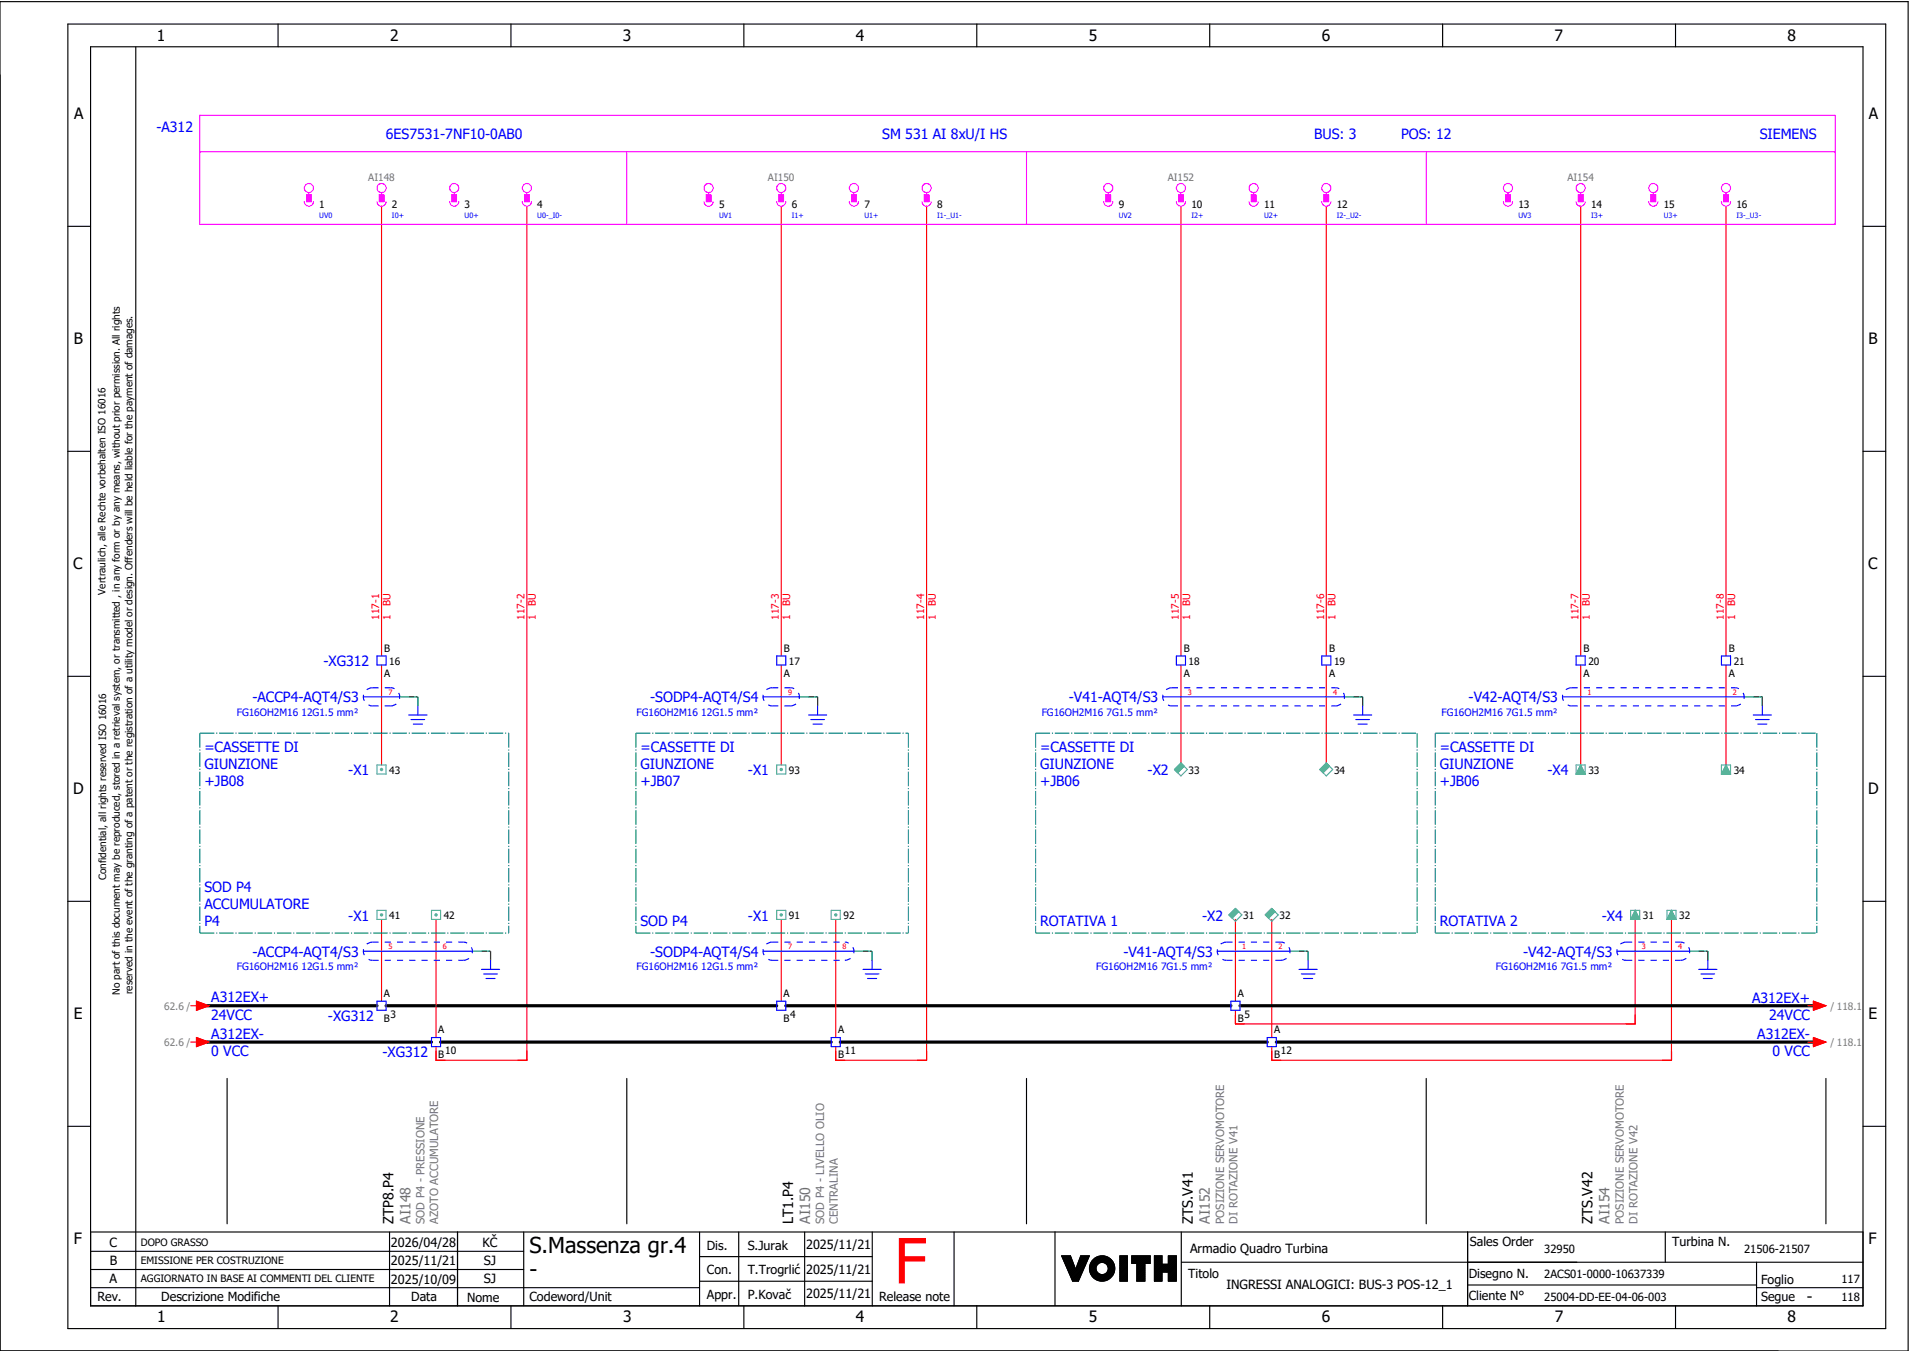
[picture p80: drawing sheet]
<svg xmlns="http://www.w3.org/2000/svg" width="421mm" height="297mm" viewBox="0 0 421 297" stroke-linecap="round" stroke-linejoin="round" font-family="sans-serif">
<defs><g id="words">
<text font-size="13.8" fill="#f00" x="196.9" y="282.5">F</text>
<g font-size="4.8">
<text x="116.6" y="275.8">S.Massenza gr.4</text>
<text x="116.6" y="281.1">-</text>
</g>
<g font-size="3.4">
<text x="34.5" y="9">1</text>
<text x="85.9" y="9">2</text>
<text x="137.1" y="9">3</text>
<text x="188.4" y="9">4</text>
<text x="239.7" y="9">5</text>
<text x="291" y="9">6</text>
<text x="342.3" y="9">7</text>
<text x="393.5" y="9">8</text>
<text x="16.3" y="26.2">A</text>
<text x="411.5" y="26.2">A</text>
<text x="16.2" y="75.8">B</text>
<text x="411.4" y="75.8">B</text>
<text x="16.1" y="125.3">C</text>
<text x="411.3" y="125.3">C</text>
<text x="16.1" y="174.8">D</text>
<text x="411.3" y="174.8">D</text>
<text x="16.2" y="224.4">E</text>
<text x="411.4" y="224.4">E</text>
<text x="16.2" y="273.9">F</text>
<text x="411.4" y="273.9">F</text>
<text x="397.8" y="286.6">-</text>
<text x="34.6" y="291">1</text>
<text x="85.9" y="291">2</text>
<text x="137.2" y="291">3</text>
<text x="188.4" y="291">4</text>
<text x="239.7" y="291">5</text>
<text x="291" y="291">6</text>
<text x="342.3" y="291">7</text>
<text x="393.6" y="291">8</text>
</g>
<g font-size="3.1" fill="#00f">
<text x="34.4" y="29">-A312</text>
<text x="85" y="30.6">6ES7531-7NF10-0AB0</text>
<text x="194.2" y="30.6">SM 531 AI 8xU/I HS</text>
<text x="289.3" y="30.6">BUS: 3</text>
<text x="308.4" y="30.6">POS: 12</text>
<text x="387.4" y="30.6">SIEMENS</text>
<text x="71.2" y="146.7">-XG312</text>
<text x="55.6" y="154.6">-ACCP4-AQT4/S3</text>
<text x="143.1" y="154.6">-SODP4-AQT4/S4</text>
<text x="235.3" y="154.6">-V41-AQT4/S3</text>
<text x="323.3" y="154.6">-V42-AQT4/S3</text>
<text x="45" y="165.5">=CASSETTE DI</text>
<text x="141" y="165.5">=CASSETTE DI</text>
<text x="229" y="165.5">=CASSETTE DI</text>
<text x="317" y="165.5">=CASSETTE DI</text>
<text x="45" y="169.3">GIUNZIONE</text>
<text x="45" y="173">+JB08</text>
<text x="76.7" y="170.7">-X1</text>
<text x="141" y="169.3">GIUNZIONE</text>
<text x="141" y="173">+JB07</text>
<text x="164.7" y="170.7">-X1</text>
<text x="229" y="169.3">GIUNZIONE</text>
<text x="229" y="173">+JB06</text>
<text x="252.7" y="170.7">-X2</text>
<text x="317" y="169.3">GIUNZIONE</text>
<text x="317" y="173">+JB06</text>
<text x="340.7" y="170.7">-X4</text>
<text x="45" y="196.3">SOD P4</text>
<text x="45" y="200">ACCUMULATORE</text>
<text x="45" y="203.8">P4</text>
<text x="76.7" y="202.7">-X1</text>
<text x="141" y="203.8">SOD P4</text>
<text x="164.7" y="202.7">-X1</text>
<text x="229" y="203.8">ROTATIVA 1</text>
<text x="264.7" y="202.7">-X2</text>
<text x="317" y="203.8">ROTATIVA 2</text>
<text x="352.7" y="202.7">-X4</text>
<text x="55.6" y="210.6">-ACCP4-AQT4/S3</text>
<text x="143.1" y="210.6">-SODP4-AQT4/S4</text>
<text x="247.3" y="210.6">-V41-AQT4/S3</text>
<text x="335.3" y="210.6">-V42-AQT4/S3</text>
<text x="46.5" y="220.6">A312EX+</text>
<text x="385.7" y="220.8">A312EX+</text>
<text x="46.5" y="224.5">24VCC</text>
<text x="72.2" y="224.7">-XG312</text>
<text x="389.5" y="224.5">24VCC</text>
<text x="46.5" y="228.6">A312EX-</text>
<text x="46.5" y="232.5">0 VCC</text>
<text x="84.2" y="232.7">-XG312</text>
<text x="386.9" y="228.8">A312EX-</text>
<text x="390.2" y="232.5">0 VCC</text>
</g>
<g font-size="3.1">
<text x="86.6" y="269.4" transform="rotate(-90 86.6 269.4)">ZTP8.P4</text>
<text x="174.6" y="269.4" transform="rotate(-90 174.6 269.4)">LT1.P4</text>
<text x="262.6" y="269.4" transform="rotate(-90 262.6 269.4)">ZTS.V41</text>
<text x="350.6" y="269.4" transform="rotate(-90 350.6 269.4)">ZTS.V42</text>
</g>
<g font-size="3.1" fill="#767676">
<text x="90.4" y="269.4" transform="rotate(-90 90.4 269.4)">AI148</text>
<text x="178.4" y="269.4" transform="rotate(-90 178.4 269.4)">AI150</text>
<text x="266.4" y="269.4" transform="rotate(-90 266.4 269.4)">AI152</text>
<text x="354.4" y="269.4" transform="rotate(-90 354.4 269.4)">AI154</text>
</g>
<g font-size="2.8">
<text x="24.1" y="274.4">C</text>
<text x="86.1" y="274.4">2026/04/28</text>
<text x="106.2" y="274.4">KČ</text>
<text x="155.6" y="275.1">Dis.</text>
<text x="164.6" y="275.1">S.Jurak</text>
<text x="177.5" y="275">2025/11/21</text>
<text x="262" y="275.8">Armadio Quadro Turbina</text>
<text x="323.6" y="274.3">Sales Order</text>
<text x="368.1" y="274.2">Turbina N.</text>
<text x="24.2" y="278.6">B</text>
<text x="86.1" y="278.6">2025/11/21</text>
<text x="106.5" y="278.6">SJ</text>
<text x="155.6" y="280.5">Con.</text>
<text x="164.6" y="280.5">T.Trogrlić</text>
<text x="177.5" y="280.4">2025/11/21</text>
<text x="261.6" y="281.3">Titolo</text>
<text x="323.4" y="281.2">Disegno N.</text>
<text x="21.4" y="286.5">Rev.</text>
<text x="24.1" y="282.5">A</text>
<text x="35.5" y="286.4">Descrizione Modifiche</text>
<text x="86.1" y="282.6">2025/10/09</text>
<text x="90.5" y="286.5">Data</text>
<text x="102.8" y="286.5">Nome</text>
<text x="106.5" y="282.5">SJ</text>
<text x="116.6" y="286.3">Codeword/Unit</text>
<text x="155.6" y="286">Appr.</text>
<text x="164.6" y="285.9">P.Kovač</text>
<text x="177.5" y="285.8">2025/11/21</text>
<text x="193.5" y="286.5">Release note</text>
<text x="270" y="283.8">INGRESSI ANALOGICI: BUS-3 POS-12_1</text>
<text x="323.4" y="286.2">Cliente N°</text>
<text x="387.7" y="286.5">Segue</text>
<text x="387.7" y="282.6">Foglio</text>
</g>
<g font-size="2.5" fill="#767676">
<text x="93.5" y="269.4" transform="rotate(-90 93.5 269.4)">SOD P4 - PRESSIONE</text>
<text x="96.5" y="269.4" transform="rotate(-90 96.5 269.4)">AZOTO ACCUMULATORE</text>
<text x="181.5" y="269.4" transform="rotate(-90 181.5 269.4)">SOD P4 - LIVELLO OLIO</text>
<text x="184.5" y="269.4" transform="rotate(-90 184.5 269.4)">CENTRALINA</text>
<text x="269.5" y="269.4" transform="rotate(-90 269.5 269.4)">POSIZIONE SERVOMOTORE</text>
<text x="272.5" y="269.4" transform="rotate(-90 272.5 269.4)">DI ROTAZIONE V41</text>
<text x="357.5" y="269.4" transform="rotate(-90 357.5 269.4)">POSIZIONE SERVOMOTORE</text>
<text x="360.5" y="269.4" transform="rotate(-90 360.5 269.4)">DI ROTAZIONE V42</text>
</g>
<g font-size="2.5">
<text x="340" y="275.9">32950</text>
<text x="384" y="275.9">21506-21507</text>
<text x="340" y="281.4">2ACS01-0000-10637339</text>
<text x="340" y="286.4">25004-DD-EE-04-06-003</text>
<text x="405.4" y="282.4">117</text>
<text x="405.4" y="286.4">118</text>
</g>
<g font-size="2.2" fill="#767676">
<text x="81.1" y="39.9">AI148</text>
<text x="169.1" y="39.9">AI150</text>
<text x="257.1" y="39.9">AI152</text>
<text x="345.1" y="39.9">AI154</text>
</g>
<g font-size="2.2">
<text x="70.3" y="45.8">1</text>
<text x="86.3" y="45.8">2</text>
<text x="102.3" y="45.8">3</text>
<text x="118.3" y="45.8">4</text>
<text x="158.3" y="45.8">5</text>
<text x="174.3" y="45.8">6</text>
<text x="190.3" y="45.8">7</text>
<text x="206.3" y="45.8">8</text>
<text x="246.3" y="45.8">9</text>
<text x="262.3" y="45.8">10</text>
<text x="278.3" y="45.8">11</text>
<text x="294.3" y="45.8">12</text>
<text x="334.3" y="45.8">13</text>
<text x="350.3" y="45.8">14</text>
<text x="366.3" y="45.8">15</text>
<text x="382.3" y="45.8">16</text>
<text x="23.2" y="130.9" transform="rotate(-90 23.2 130.9)">Vertraulich, alle Rechte vorbehalten ISO 16016</text>
<text x="84.6" y="143.4">B</text>
<text x="172.6" y="143.4">B</text>
<text x="260.6" y="143.4">B</text>
<text x="292.6" y="143.4">B</text>
<text x="348.6" y="143.4">B</text>
<text x="380.6" y="143.4">B</text>
<text x="84.6" y="149.1">A</text>
<text x="85.7" y="146.3">16</text>
<text x="172.6" y="149.1">A</text>
<text x="173.7" y="146.3">17</text>
<text x="260.6" y="149.1">A</text>
<text x="261.7" y="146.3">18</text>
<text x="292.6" y="149.1">A</text>
<text x="293.7" y="146.3">19</text>
<text x="348.6" y="149.1">A</text>
<text x="349.7" y="146.3">20</text>
<text x="380.6" y="149.1">A</text>
<text x="381.7" y="146.3">21</text>
<text x="85.7" y="170.3">43</text>
<text x="173.7" y="170.3">93</text>
<text x="261.7" y="170.3">33</text>
<text x="293.7" y="170.3">34</text>
<text x="349.7" y="170.3">33</text>
<text x="381.7" y="170.3">34</text>
<text x="23.4" y="193.7" transform="rotate(-90 23.4 193.7)">Confidential, all rights reserved ISO 16016</text>
<text x="85.7" y="202.3">41</text>
<text x="97.7" y="202.3">42</text>
<text x="173.7" y="202.3">91</text>
<text x="185.7" y="202.3">92</text>
<text x="273.7" y="202.3">31</text>
<text x="281.7" y="202.3">32</text>
<text x="361.7" y="202.3">31</text>
<text x="369.7" y="202.3">32</text>
<text x="26.4" y="219" transform="rotate(-90 26.4 219)">No part of this document may be reproduced, stored in a retrieval system, or transmitted , in any form or by any means, without prior permission. All rights</text>
<text x="29.2" y="218.9" transform="rotate(-90 29.2 218.9)">reserved in the event of the granting of a patent or the registration of a utility model or design. Offenders will be held liable for the payment of damages.</text>
<text x="84.5" y="219.4">A</text>
<text x="172.5" y="219.4">A</text>
<text x="272.5" y="219.4">A</text>
<text x="84.5" y="224.9">B</text>
<text x="86" y="224">3</text>
<text x="96.5" y="227.4">A</text>
<text x="172.5" y="224.9">B</text>
<text x="174" y="224">4</text>
<text x="184.5" y="227.4">A</text>
<text x="272.5" y="224.9">B</text>
<text x="274" y="224">5</text>
<text x="280.5" y="227.4">A</text>
<text x="96.5" y="232.9">B</text>
<text x="98" y="232">10</text>
<text x="184.5" y="232.9">B</text>
<text x="186" y="232">11</text>
<text x="280.5" y="232.9">B</text>
<text x="282" y="232">12</text>
<text x="31" y="274.2">DOPO GRASSO</text>
<text x="31" y="278.3">EMISSIONE PER COSTRUZIONE</text>
<text x="31" y="282.3">AGGIORNATO IN BASE AI COMMENTI DEL CLIENTE</text>
</g>
<g font-size="2.2" fill="#f00">
<text x="83.5" y="136.4" transform="rotate(-90 83.5 136.4)">117-1</text>
<text x="86" y="136.4" transform="rotate(-90 86 136.4)">1</text>
<text x="86" y="133.4" transform="rotate(-90 86 133.4)">BU</text>
<text x="115.5" y="136.4" transform="rotate(-90 115.5 136.4)">117-2</text>
<text x="118" y="136.4" transform="rotate(-90 118 136.4)">1</text>
<text x="118" y="133.4" transform="rotate(-90 118 133.4)">BU</text>
<text x="171.5" y="136.4" transform="rotate(-90 171.5 136.4)">117-3</text>
<text x="174" y="136.4" transform="rotate(-90 174 136.4)">1</text>
<text x="174" y="133.4" transform="rotate(-90 174 133.4)">BU</text>
<text x="203.5" y="136.4" transform="rotate(-90 203.5 136.4)">117-4</text>
<text x="206" y="136.4" transform="rotate(-90 206 136.4)">1</text>
<text x="206" y="133.4" transform="rotate(-90 206 133.4)">BU</text>
<text x="259.5" y="136.4" transform="rotate(-90 259.5 136.4)">117-5</text>
<text x="262" y="136.4" transform="rotate(-90 262 136.4)">1</text>
<text x="262" y="133.4" transform="rotate(-90 262 133.4)">BU</text>
<text x="291.5" y="136.4" transform="rotate(-90 291.5 136.4)">117-6</text>
<text x="294" y="136.4" transform="rotate(-90 294 136.4)">1</text>
<text x="294" y="133.4" transform="rotate(-90 294 133.4)">BU</text>
<text x="347.5" y="136.4" transform="rotate(-90 347.5 136.4)">117-7</text>
<text x="350" y="136.4" transform="rotate(-90 350 136.4)">1</text>
<text x="350" y="133.4" transform="rotate(-90 350 133.4)">BU</text>
<text x="379.5" y="136.4" transform="rotate(-90 379.5 136.4)">117-8</text>
<text x="382" y="136.4" transform="rotate(-90 382 136.4)">1</text>
<text x="382" y="133.4" transform="rotate(-90 382 133.4)">BU</text>
</g>
<g font-size="2.2" fill="#00f">
<text x="52.1" y="157.5">FG16OH2M16 12G1.5 mm²</text>
<text x="140.1" y="157.5">FG16OH2M16 12G1.5 mm²</text>
<text x="229.3" y="157.5">FG16OH2M16 7G1.5 mm²</text>
<text x="317.3" y="157.5">FG16OH2M16 7G1.5 mm²</text>
<text x="52.1" y="213.5">FG16OH2M16 12G1.5 mm²</text>
<text x="140.1" y="213.5">FG16OH2M16 12G1.5 mm²</text>
<text x="241.3" y="213.5">FG16OH2M16 7G1.5 mm²</text>
<text x="329.3" y="213.5">FG16OH2M16 7G1.5 mm²</text>
</g>
<g font-size="2.2" fill="#7ca552">
<text x="36.2" y="222.3">62.6 /</text>
<text x="403" y="222.3">/ 118.1</text>
<text x="36.2" y="230.3">62.6 /</text>
<text x="403" y="230.3">/ 118.1</text>
</g>
<g font-size="1.6" fill="#00f">
<text x="70.3" y="47.9">UV0</text>
<text x="86.3" y="47.9">I0+</text>
<text x="102.3" y="47.9">U0+</text>
<text x="118.3" y="47.9">U0-_I0-</text>
<text x="158.3" y="47.9">UV1</text>
<text x="174.3" y="47.9">I1+</text>
<text x="190.3" y="47.9">U1+</text>
<text x="206.3" y="47.9">I1-_U1-</text>
<text x="246.3" y="47.9">UV2</text>
<text x="262.3" y="47.9">I2+</text>
<text x="278.3" y="47.9">U2+</text>
<text x="294.3" y="47.9">I2-_U2-</text>
<text x="334.3" y="47.9">UV3</text>
<text x="350.3" y="47.9">I3+</text>
<text x="366.3" y="47.9">U3+</text>
<text x="382.3" y="47.9">I3-_U3-</text>
</g>
<g font-size="1.6" fill="#f00">
<text x="85.5" y="152.9">7</text>
<text x="173.5" y="152.9">9</text>
<text x="261.5" y="152.9">3</text>
<text x="293.5" y="152.9">4</text>
<text x="349.5" y="152.9">1</text>
<text x="381.5" y="152.9">2</text>
<text x="85.5" y="208.9">5</text>
<text x="97.5" y="208.9">6</text>
<text x="173.5" y="208.9">7</text>
<text x="185.5" y="208.9">8</text>
<text x="273.5" y="208.9">1</text>
<text x="281.5" y="208.9">2</text>
<text x="361.5" y="208.9">3</text>
<text x="369.5" y="208.9">4</text>
</g>
</g></defs>
<g fill="none" stroke="#000" stroke-width=".25">
<path d="M0 .4h420.1v297h-420.1zM14.9 5.3h400.3v287.2h-400.3zM19.9 10.3h390.3v277.2h-390.3zM29.9 10.4v277.1M61.2 5.3v5M112.5 5.3v5M163.8 5.3v5M215.1 5.3v5M266.3 5.3v5M317.6 5.3v5M368.9 5.3v5M14.9 49.8h5"/>
<path d="M410.2 49.8h5M14.9 99.3h5M410.2 99.3h5M14.9 148.9h5M410.2 148.9h5M14.9 198.4h5M410.2 198.4h5M50 237.4v32M138 237.4v32M226 237.4v32M314 237.4v32M402 237.4v32"/>
<path d="M14.9 247.9h5M410.2 247.9h5M19.9 271.2h390.3M19.9 279.5h95.4M19.9 275.4h95.4M85.8 271.2v16.3M100.7 271.2v16.3M115.3 271.2v16.3M154 271.2v16.3M154 276.6h38M162.6 271.2v16.3M177.2 271.2v16.3"/>
<path d="M192 271.2v16.3M210.1 271.2v16.3M232.3 271.1v16.3M233.7 276.4h2M233.7 276.4l2.5 5.6M233.8 276.4l-.1 .1M233.9 276.4l-.1 .2M234.1 276.4l-.3 .3M234.2 276.4l-.3 .4M234.4 276.4l-.5 .5M234.5 276.4l-.5 .6M234.7 276.4l-.7 .7"/>
<path d="M234.8 276.4l-.7 .8M235 276.4l-.9 .9M235.1 276.4l-.9 1M235.3 276.4l-1.1 1.1M235.4 276.4l-1.2 1.2M235.6 276.4l-1.3 1.3M235.7 276.4l1.1 3 1.1-3h1.9l-2.4 5.6h-1.2M235.7 276.5l-1.4 1.3M235.7 276.6l-1.3 1.3M235.8 276.7l-1.4 1.3M235.8 276.8l-1.3 1.3M235.9 276.9l-1.4 1.4"/>
<path d="M235.9 277l-1.3 1.4M235.9 277.1l-1.3 1.4M236 277.3l-1.3 1.3M236 277.4l-1.3 1.3M236.1 277.5l-1.3 1.3M236.1 277.6l-1.3 1.3M236.1 277.7l-1.3 1.3M236.2 277.8l-1.3 1.3M236.2 277.9l-1.3 1.3M236.3 278l-1.3 1.3M236.3 278.1l-1.3 1.3M236.3 278.2l-1.2 1.3"/>
<path d="M236.4 278.3l-1.3 1.3M236.4 278.4l-1.2 1.3M236.5 278.6l-1.3 1.2M236.5 278.7l-1.2 1.2M236.6 278.8l-1.3 1.2M236.6 278.9l-1.3 1.2M236.6 279l-1.2 1.2M236.7 279.1l-1.3 1.2M236.7 279.2l-1.2 1.3M236.8 279.3l-1.3 1.3M238 276.4l-.1 .1M238.1 276.4l-.3 .4"/>
<path d="M238.3 276.4l-.6 .6M238.4 279.8l-2.2 2.2M238.4 276.4l-.8 .8M238.5 279.5l-2.4 2.4M238.6 276.4l-1.1 1.1M238.6 279.3l-2.5 2.5M238.7 279l-2.7 2.7M238.7 276.4l-1.2 1.3M238.8 278.7l-2.8 2.9M238.9 276.4l-1.5 1.6M239 278.5l-3.1 3M239 276.4l-1.7 1.8"/>
<path d="M239.1 278.2l-3.2 3.2M239.2 276.4l-2 2.1M239.2 277.9l-3.4 3.4M239.3 277.7l-3.5 3.5M239.3 276.4l-2.2 2.3M239.4 277.4l-3.6 3.7M239.5 276.4l-2.5 2.5M239.5 277.1l-3.8 3.9M239.6 276.4l-2.7 2.8M239.7 276.9l-4 4M239.8 276.6l-4.2 4.2M239.8 276.4l-4.2 4.3"/>
<path d="M241.1 276.9l-.8 .8M241.3 279.3l-1.2 1.1M241.3 279.1l-1.2 1.2M241.3 279.4l-1.1 1.1M241.3 278.9l-1.3 1.3M241.3 279.5l-1.1 1.1M241.4 279.7l-1.1 1M241.4 278.7l-1.4 1.4M241.4 279.8l-1 1M241.4 276.7l-1.3 1.3M241.5 279.9l-1.1 1M241.5 280l-1 1"/>
<path d="M241.7 276.6l-1.7 1.7M241.9 276.5l-1.9 2M242.1 276.5l-2.2 2.2M242.3 276.5l-2.4 2.4M242.5 276.4l-2.6 2.6M242.6 276.4l-2.7 2.8M242.8 276.4l-2.9 3M242.9 276.5l-3 3M243 276.5l-3.1 3.1M243.2 276.5l-3.3 3.3M243.3 276.5l-3.4 3.4M243.4 276.6l-3.4 3.4"/>
<path d="M243.5 276.6l-1.4 1.4M243.6 276.6l-1.3 1.3M243.7 276.7l-1.2 1.2M243.9 276.7l-1.2 1.2M244 276.8l-1.2 1.1M244 276.8l-1.1 1.1M244.1 276.9l-1 1.1M244.2 276.9l-1 1.1M244.3 277l-1 1M244.4 277.1l-1 1M244.5 277.1l-1 1.1M244.6 277.2l-1.1 1"/>
<path d="M244.6 277.3l-1 1M244.7 277.4l-1 1M244.8 277.4l-1 1.1M244.8 277.5l-1 1.1M244.9 277.6l-1 1.1M245 277.7l-1.1 1.1M245 277.8l-1.1 1.1M245.1 277.9l-1.1 1.1M245.1 278l-1.1 1.1M245.2 278.1l-1.2 1.2M245.2 278.2l-1.2 1.3M245.3 278.3l-1.4 1.4"/>
<path d="M245.3 278.4l-1.5 1.5M245.3 278.5l-3.4 3.4M245.4 279.9l-2.1 2M245.4 278.7l-3.3 3.3M245.4 279.7l-2.3 2.3M245.4 278.8l-3.2 3.2M245.4 278.9l-3.1 3.1M245.4 279.5l-2.5 2.5M245.4 279.1l-2.9 2.9M245.4 279.4l-2.6 2.6M245.4 279.2l-2.8 2.8M246.6 276.4h1.6v5.6h-1.6z"/>
<path d="M246.6 276.4v.1M246.8 276.4l-.2 .3M246.9 276.4l-.3 .4M247.1 276.4l-.5 .6M247.2 276.4l-.6 .7M247.4 276.4l-.8 .9M247.5 276.4l-.9 1M247.7 276.4l-1.1 1.2M247.8 276.4l-1.2 1.3M248 276.4l-1.4 1.5M248.1 276.4l-1.5 1.6M248.2 280l-1.6 1.6"/>
<path d="M248.2 279.8l-1.6 1.7M248.2 279.7l-1.6 1.6M248.2 279.5l-1.6 1.7M248.2 279.4l-1.6 1.6M248.2 279.2l-1.6 1.7M248.2 277.4l-1.6 1.7M248.2 277.3l-1.6 1.6M248.2 277.1l-1.6 1.7M248.2 277l-1.6 1.6M248.2 276.8l-1.6 1.7M248.2 276.7l-1.6 1.6M248.2 276.5l-1.6 1.7"/>
<path d="M248.2 278l-1.6 1.7M248.2 277.9l-1.6 1.6M248.2 277.7l-1.6 1.7M248.2 277.6l-1.6 1.6M248.2 279.1l-1.6 1.6M248.2 278.9l-1.6 1.7M248.2 278.8l-1.6 1.6M248.2 278.6l-1.6 1.7M248.2 278.5l-1.6 1.6M248.2 278.3l-1.6 1.7M248.2 278.2l-1.6 1.6M249.2 276.4v.1"/>
<path d="M249.4 276.4l-.2 .2M249.5 276.4l-.3 .4M249.7 276.4l-.5 .5M249.8 276.4l-.6 .7M250 276.4l-.8 .8M250.1 276.4l-.9 1M250.3 278.1h-1.1v-1.7h4v1.7h-1.1v3.9h-1.8M250.3 278.1v3.9M250.3 276.4l-1.1 1.2M250.4 276.4l-1.2 1.3M250.6 276.4l-1.4 1.5M250.7 276.4l-1.5 1.6"/>
<path d="M250.9 276.4l-1.7 1.7M251 276.4l-1.6 1.7M251.2 276.4l-1.7 1.7M251.3 276.4l-1.6 1.7M251.5 276.4l-1.7 1.7M251.6 276.4l-1.6 1.7M251.8 276.4l-1.7 1.7M251.9 276.4l-1.6 1.7M252.1 279.9l-1.8 1.8M252.1 278.6l-1.8 1.8M252.1 278.4l-1.8 1.8M252.1 278.3l-1.8 1.8"/>
<path d="M252.1 279.2l-1.8 1.8M252.1 279l-1.8 1.8M252.1 278.9l-1.8 1.8M252.1 278.7l-1.8 1.8M252.1 279.3l-1.8 1.8M252.1 279.8l-1.8 1.8M252.1 279.6l-1.8 1.8M252.1 279.5l-1.8 1.8M252.1 276.4l-1.8 1.9M252.2 276.4l-1.9 2M252.4 276.4l-2.1 2.2M252.5 276.4l-2.2 2.3"/>
<path d="M252.7 276.4l-2.4 2.5M252.8 276.4l-2.5 2.6M253 276.4l-2.7 2.8M253.1 276.4l-2.8 2.9M253.2 277.4l-.7 .7M253.2 276.7l-2.9 2.9M253.2 276.5l-2.9 3M253.2 277.3l-.8 .8M253.2 277.1l-1 1M253.2 277l-2.9 2.9M253.2 276.8l-2.9 3M253.2 278l-.1 .1"/>
<path d="M253.2 277.9l-.2 .2M253.2 277.7l-.4 .4M253.2 277.6l-.5 .5M254.2 276.4v5.6M254.2 276.4h1.6M254.2 276.4v.1M254.3 276.4l-.1 .2M254.5 276.4l-.3 .4M254.6 276.4l-.4 .5M254.8 276.4l-.6 .7M254.9 276.4l-.7 .8M255.1 276.4l-.9 1"/>
<path d="M255.2 276.4l-1 1.1M255.4 276.4l-1.2 1.3M255.5 276.4l-1.3 1.4M255.7 276.4l-1.5 1.6M255.8 277.5l-1.6 1.7M255.8 277.4l-1.6 1.6M255.8 277.2l-1.6 1.7M255.8 277.1l-1.6 1.6M255.8 276.9l-1.6 1.7M255.8 276.8l-1.6 1.6M255.8 276.6l-1.6 1.7M255.8 276.5l-1.6 1.6"/>
<path d="M255.8 276.4v1.9M255.8 278l-1.6 1.6M255.8 277.8l-1.6 1.7M255.8 277.7l-1.6 1.6M255.8 278.3l-1.6 1.6M255.8 278.1l-1.6 1.7M255.9 278.3l-1.7 1.8M256.1 278.3l-1.9 1.9M256.2 278.3l-2 2.1M256.4 278.3l-2.2 2.2M256.5 278.3l-2.3 2.4M256.7 278.3l-2.5 2.5"/>
<path d="M256.8 278.3l-2.6 2.7M257 278.3l-2.8 2.8M257.1 278.3l-2.9 3M257.3 276.4l-.1 .2M257.5 276.4l-.3 .3M257.6 276.4l-.4 .5M257.8 276.4l-.6 .6M257.9 276.4l-.7 .8M258.1 276.4l-.9 .9M258.2 276.4l-1 1.1M258.4 276.4l-1.2 1.2M258.5 276.4l-1.3 1.4"/>
<path d="M258.7 276.4l-1.5 1.5M258.8 276.4l-1.6 1.7M259 276.4h-1.8v1.9h-1.4M259 276.4v5.6h-1.8v-2M259 276.5l-1.8 1.7M259 277.5l-2.5 2.5M259 277.4l-2.7 2.6M259 277.1l-3 2.9M259 276.9l-3.1 3.1M259 277.2l-2.8 2.8M259 276.8l-4.8 4.8M259 276.6l-4.8 4.8"/>
<path d="M259 279l-1.8 1.8M259 278.9l-1.8 1.7M259 278.7l-1.8 1.8M259 278.6l-1.8 1.7M259 278.4l-1.8 1.8M259 278.3l-1.8 1.7M259 278.1l-1.9 1.9M259 278l-2.1 2M259 277.8l-2.2 2.2M259 277.7l-2.4 2.3M259 279.3l-1.8 1.8M259 279.2l-1.8 1.7"/>
<path d="M259 279.9l-1.8 1.8M259 279.8l-1.8 1.7M259 279.6l-1.8 1.8M259 279.5l-1.8 1.7M260.1 271.2v16.3M260.1 277.9h150.1M323.1 271.2v16.3M366.6 271.2v6.7M386.7 277.9v9.6M19.9 283.5h134.1M61.2 287.5v5M112.5 287.5v5"/>
<path d="M154 282h38M163.8 287.5v5M215.1 287.5v5M237.5 281.9l-.1 .1M237.6 281.7l-.4 .3M237.7 281.4l-.6 .6M237.8 281.1l-.9 .9M237.9 280.9l-1.1 1.1M238 280.6l-1.4 1.4M238.2 280.3l-1.7 1.7M238.3 280.1l-2 1.9M241.6 280l-1 1.1"/>
<path d="M241.6 280.1l-1 1M241.7 280.2l-1 1M241.8 280.3l-1 1M241.9 280.3l-1 1.1M242 280.4l-1.1 1M242.1 280.4l-1.1 1.1M242.2 280.5l-1.1 1.1M242.3 280.5l-1.1 1.1M242.4 280.6l-1.1 1.1M242.6 280.6l-1.2 1.1M242.7 280.6l-1.2 1.2M242.9 280.6l-1.3 1.2"/>
<path d="M243.1 280.5l-1.4 1.4M243.3 280.4l-1.5 1.5M245.1 280.6l-1.1 1M245.2 280.3l-1.5 1.5M245.3 280.1l-1.8 1.8M248.2 281.6l-.4 .4M248.2 281.5l-.5 .5M248.2 281.9l-.1 .1M248.2 281.8l-.2 .2M248.2 281.3l-.7 .7M248.2 281.2l-.8 .8M248.2 281l-1 1"/>
<path d="M248.2 280.9l-1.1 1.1M248.2 280.7l-1.3 1.3M248.2 280.6l-1.4 1.4M248.2 280.4l-1.6 1.6M248.2 280.3l-1.6 1.6M248.2 280.1l-1.6 1.7M252.1 281.3l-.8 .7M252.1 281.1l-.9 .9M252.1 281l-1.1 1M252.1 280.8l-1.2 1.2M252.1 280.7l-1.4 1.3M252.1 280.5l-1.5 1.5"/>
<path d="M252.1 280.4l-1.7 1.6M252.1 280.2l-1.8 1.8M252.1 280.1l-1.8 1.8M252.1 281.7l-.3 .3M252.1 281.6l-.5 .4M252.1 281.4l-.6 .6M252.1 281.9l-.2 .1M255.8 280v2h-1.6M255.8 280.7l-1.3 1.3M255.8 280.5l-1.5 1.5M255.8 280.1l-1.6 1.6M255.8 280.4l-1.6 1.6"/>
<path d="M255.8 280h1.4M255.8 281.9l-.1 .1M255.8 281.7l-.3 .3M255.8 281.6l-.4 .4M255.8 281.4l-.6 .6M255.8 281.3l-.7 .7M255.8 281.1l-.9 .9M255.8 281l-1 1M255.8 280.8l-1.2 1.2M255.8 280.2l-1.6 1.7M259 281.9l-.2 .1M259 281.7l-.3 .3"/>
<path d="M259 281.6l-.5 .4M259 281.4l-.6 .6M259 281.3l-.8 .7M259 281.1l-.9 .9M259 281l-1.1 1M259 280.8l-1.2 1.2M259 280.7l-1.4 1.3M259 280.5l-1.5 1.5M259 280.4l-1.7 1.6M259 280.2l-1.8 1.8M259 280.1l-1.8 1.7M266.3 287.5v5"/>
<path d="M317.6 287.5v5M323.1 282.9h63.6M368.9 287.5v5M386.7 283.5h23.5"/>
<circle cx="242.6" cy="279.2" r="1.35"/>
<circle cx="242.6" cy="279.2" r="2.79"/>
</g>
<path d="M176 153.4h4M180 153.4v2M296 153.4h4M300 153.4v2M384 153.4h4M388 153.4v2" fill="none" stroke="#00be00" stroke-width=".25" stroke-dasharray="3.2 .4 .3 .4"/>
<g fill="none" stroke="#f00" stroke-width=".25">
<path d="M84 45.4v99M116 45.4v188h-20v-3M172 45.4v99M204 45.4v188h-20v-3M260 45.4v99M292 45.4v99M348 45.4v99M380 45.4v99M84 146.4v22M172 146.4v22M260 146.4v22M292 146.4v22"/>
<path d="M348 146.4v22M380 146.4v22M84 202.4v18M96 202.4v26M172 202.4v18M184 202.4v26M272 202.4v18M280 202.4v26M360 202.4v23h-88v-3M368 202.4v31h-88v-3"/>
</g>
<g fill="none" stroke="#00be00" stroke-width=".25" stroke-dasharray="3.2 .4 .3 .4" stroke-linecap="butt">
<path d="M88 153.4h4M90 153.4h2M92 153.4v2M178 153.4h2M180 153.4v2M298 153.4h2M300 153.4v2M386 153.4h2M388 153.4v2M104 209.4h4M106 209.4h2M108 209.4v2"/>
<path d="M188 209.4h4M190 209.4h2M192 209.4v2M284 209.4h4M286 209.4h2M288 209.4v2M372 209.4h4M374 209.4h2M376 209.4v2"/>
</g>
<path d="M44 221.4h39M44 229.4h51M85 221.4h86M97 229.4h86M173 221.4h98M185 229.4h94M273 221.4h127M281 229.4h119" fill="none" stroke="#000" stroke-width=".7"/>
<g fill="none" stroke="#f0f" stroke-width=".25">
<path d="M44 33.4h360M44 25.4h360v24h-360zM138 33.4v16M226 33.4v16M314 33.4v16M67 44.4a1 1 0 0 0 1 1 1 1 0 0 0 1-1M67.5 42.9h1v1.5h-1zM68 42.4v.5M83 44.4a1 1 0 0 0 1 1 1 1 0 0 0 1-1M83.5 42.9h1v1.5h-1zM84 42.4v.5M99 44.4a1 1 0 0 0 1 1 1 1 0 0 0 1-1"/>
<path d="M99.5 42.9h1v1.5h-1zM100 42.4v.5M115 44.4a1 1 0 0 0 1 1 1 1 0 0 0 1-1M115.5 42.9h1v1.5h-1zM116 42.4v.5M155 44.4a1 1 0 0 0 1 1 1 1 0 0 0 1-1M155.5 42.9h1v1.5h-1zM156 42.4v.5M171 44.4a1 1 0 0 0 1 1 1 1 0 0 0 1-1M171.5 42.9h1v1.5h-1zM172 42.4v.5M187 44.4a1 1 0 0 0 1 1 1 1 0 0 0 1-1"/>
<path d="M187.5 42.9h1v1.5h-1zM188 42.4v.5M203 44.4a1 1 0 0 0 1 1 1 1 0 0 0 1-1M203.5 42.9h1v1.5h-1zM204 42.4v.5M243 44.4a1 1 0 0 0 1 1 1 1 0 0 0 1-1M243.5 42.9h1v1.5h-1zM244 42.4v.5M259 44.4a1 1 0 0 0 1 1 1 1 0 0 0 1-1M259.5 42.9h1v1.5h-1zM260 42.4v.5M275 44.4a1 1 0 0 0 1 1 1 1 0 0 0 1-1"/>
<path d="M275.5 42.9h1v1.5h-1zM276 42.4v.5M291 44.4a1 1 0 0 0 1 1 1 1 0 0 0 1-1M291.5 42.9h1v1.5h-1zM292 42.4v.5M331 44.4a1 1 0 0 0 1 1 1 1 0 0 0 1-1M331.5 42.9h1v1.5h-1zM332 42.4v.5M347 44.4a1 1 0 0 0 1 1 1 1 0 0 0 1-1M347.5 42.9h1v1.5h-1zM348 42.4v.5M363 44.4a1 1 0 0 0 1 1 1 1 0 0 0 1-1"/>
<path d="M363.5 42.9h1v1.5h-1zM364 42.4v.5M379 44.4a1 1 0 0 0 1 1 1 1 0 0 0 1-1M379.5 42.9h1v1.5h-1zM380 42.4v.5"/>
<circle cx="68" cy="41.4" r="1"/>
<circle cx="84" cy="41.4" r="1"/>
<circle cx="100" cy="41.4" r="1"/>
<circle cx="116" cy="41.4" r="1"/>
<circle cx="156" cy="41.4" r="1"/>
<circle cx="172" cy="41.4" r="1"/>
<circle cx="188" cy="41.4" r="1"/>
<circle cx="204" cy="41.4" r="1"/>
<circle cx="244" cy="41.4" r="1"/>
<circle cx="260" cy="41.4" r="1"/>
<circle cx="276" cy="41.4" r="1"/>
<circle cx="292" cy="41.4" r="1"/>
<circle cx="332" cy="41.4" r="1"/>
<circle cx="348" cy="41.4" r="1"/>
<circle cx="364" cy="41.4" r="1"/>
<circle cx="380" cy="41.4" r="1"/>
</g>
<g fill="#f0f" stroke="#f0f" stroke-width=".22">
<path d="M67.5 42.9h1v1.5h-1z"/>
<path d="M83.5 42.9h1v1.5h-1z"/>
<path d="M99.5 42.9h1v1.5h-1z"/>
<path d="M115.5 42.9h1v1.5h-1z"/>
<path d="M155.5 42.9h1v1.5h-1z"/>
<path d="M171.5 42.9h1v1.5h-1z"/>
<path d="M187.5 42.9h1v1.5h-1z"/>
<path d="M203.5 42.9h1v1.5h-1z"/>
<path d="M243.5 42.9h1v1.5h-1z"/>
<path d="M259.5 42.9h1v1.5h-1z"/>
<path d="M275.5 42.9h1v1.5h-1z"/>
<path d="M291.5 42.9h1v1.5h-1z"/>
<path d="M331.5 42.9h1v1.5h-1z"/>
<path d="M347.5 42.9h1v1.5h-1z"/>
<path d="M363.5 42.9h1v1.5h-1z"/>
<path d="M379.5 42.9h1v1.5h-1z"/>
</g>
<path d="M83 144.4h2v2h-2zM171 144.4h2v2h-2zM259 144.4h2v2h-2zM291 144.4h2v2h-2zM347 144.4h2v2h-2zM379 144.4h2v2h-2z" fill="none" stroke="#00f" stroke-width=".25"/>
<circle cx="172" cy="169.4" r=".38" fill="#52a5a5"/>
<path d="M171 168.4h2v2h-2z" fill="none" stroke="#52a5a5" stroke-width=".25"/>
<circle cx="84" cy="169.4" r=".38" fill="#52a5a5"/>
<path d="M83 168.4h2v2h-2zM258.6 169.4l1.4-1.4 1.4 1.4-1.4 1.4zM260 168l.7 .7-1.4 1.4M290.6 169.4l1.4-1.4 1.4 1.4-1.4 1.4zM292.7 168.7l-1.4 1.4M347 170.4h2M347 170.4v-2h2v2M347 170.4l1-2 1 2M379 170.4h2M379 170.4v-2h2v2M379 170.4l1-2 1 2" fill="none" stroke="#52a5a5" stroke-width=".25"/>
<g fill="none" stroke="#007f7f" stroke-width=".25" stroke-dasharray="3.2 .4 .3 .4" stroke-linecap="butt">
<path d="M44 161.4h68M44 161.4v44M112 161.4v44M140 161.4h60M140 161.4v44M200 161.4v44M228 161.4h84M228 161.4v44M312 161.4v44M316 161.4h84M316 161.4v44M400 161.4v44"/>
<path d="M44 205.4h68M140 205.4h60M228 205.4h84M316 205.4h84"/>
</g>
<g fill="#52a5a5" stroke="#52a5a5" stroke-width=".22">
<path d="M258.6 169.4l1.4-1.4 .7 .7-1.4 1.4z"/>
<path d="M348 168.4l1 2h-2z"/>
<path d="M290.6 169.4l1.4-1.4 .7 .7-1.4 1.4z"/>
<path d="M380 168.4l1 2h-2z"/>
</g>
<g fill="none" stroke="#00f" stroke-width=".25">
<path d="M168 153.4h8M178 157.4h4M178.5 158.4h3M179 159.4h2M180 155.4v2M256 153.4h40M298 157.4h4M298.5 158.4h3M299 159.4h2M300 155.4v2M344 153.4h40M386 157.4h4"/>
<path d="M386.5 158.4h3M387 159.4h2M388 155.4v2M83 220.4h2v2h-2zM95 228.4h2v2h-2zM171 220.4h2v2h-2zM183 228.4h2v2h-2z"/>
</g>
<path d="M170 155.4h4M170 151.4h4M170 151.4a2 2 0 0 0-2 2 2 2 0 0 0 2 2M174 155.4a2 2 0 0 0 2-2 2 2 0 0 0-2-2M258 155.4h36M258 151.4h36M258 151.4a2 2 0 0 0-2 2 2 2 0 0 0 2 2M294 155.4a2 2 0 0 0 2-2 2 2 0 0 0-2-2M346 155.4h36M346 151.4h36M346 151.4a2 2 0 0 0-2 2 2 2 0 0 0 2 2M382 155.4a2 2 0 0 0 2-2 2 2 0 0 0-2-2" fill="none" stroke="#00f" stroke-width=".25" stroke-dasharray="1.4 1.4" stroke-linecap="butt"/>
<circle cx="84" cy="201.4" r=".38" fill="#52a5a5"/>
<path d="M83 200.4h2v2h-2z" fill="none" stroke="#52a5a5" stroke-width=".25"/>
<circle cx="96" cy="201.4" r=".38" fill="#52a5a5"/>
<path d="M95 200.4h2v2h-2z" fill="none" stroke="#52a5a5" stroke-width=".25"/>
<circle cx="172" cy="201.4" r=".38" fill="#52a5a5"/>
<path d="M171 200.4h2v2h-2z" fill="none" stroke="#52a5a5" stroke-width=".25"/>
<circle cx="184" cy="201.4" r=".38" fill="#52a5a5"/>
<path d="M272 200l1.4 1.4-1.4 1.4-1.4-1.4zM280 200l1.4 1.4-1.4 1.4-1.4-1.4zM183 200.4h2v2h-2zM272.7 200.7l-1.4 1.4M280.7 200.7l-1.4 1.4M359 202.4h2M359 202.4v-2h2v2M359 202.4l1-2 1 2M367 202.4h2M367 202.4v-2h2v2M367 202.4l1-2 1 2" fill="none" stroke="#52a5a5" stroke-width=".25"/>
<g fill="#52a5a5" stroke="#52a5a5" stroke-width=".22">
<path d="M272 200l.7 .7-1.4 1.4-.7-.7z"/>
<path d="M280 200l.7 .7-1.4 1.4-.7-.7z"/>
<path d="M360 200.4l1 2h-2z"/>
<path d="M368 200.4l1 2h-2z"/>
</g>
<g fill="none" stroke="#00f" stroke-width=".25">
<path d="M80 153.4h8M90 157.4h4M90.5 158.4h3M91 159.4h2M92 155.4v2M80 209.4h24M106 213.4h4M106.5 214.4h3M107 215.4h2M108 211.4v2M168 209.4h20M190 213.4h4"/>
<path d="M190.5 214.4h3M191 215.4h2M192 211.4v2M268 209.4h16M286 213.4h4M286.5 214.4h3M287 215.4h2M288 211.4v2M356 209.4h16M374 213.4h4M374.5 214.4h3M375 215.4h2"/>
<path d="M376 211.4v2M271 220.4h2v2h-2zM279 228.4h2v2h-2z"/>
</g>
<g fill="none" stroke="#00f" stroke-width=".25" stroke-dasharray="1.4 1.4" stroke-linecap="butt">
<path d="M82 155.4h4M82 151.4h4M82 151.4a2 2 0 0 0-2 2 2 2 0 0 0 2 2M86 155.4a2 2 0 0 0 2-2 2 2 0 0 0-2-2M82 211.4h20M82 207.4h20M82 207.4a2 2 0 0 0-2 2 2 2 0 0 0 2 2M102 211.4a2 2 0 0 0 2-2 2 2 0 0 0-2-2M170 211.4h16M170 207.4h16M170 207.4a2 2 0 0 0-2 2 2 2 0 0 0 2 2M186 211.4a2 2 0 0 0 2-2 2 2 0 0 0-2-2"/>
<path d="M270 211.4h12M270 207.4h12M270 207.4a2 2 0 0 0-2 2 2 2 0 0 0 2 2M282 211.4a2 2 0 0 0 2-2 2 2 0 0 0-2-2M358 211.4h12M358 207.4h12M358 207.4a2 2 0 0 0-2 2 2 2 0 0 0 2 2M370 211.4a2 2 0 0 0 2-2 2 2 0 0 0-2-2"/>
</g>
<g fill="#f00" stroke="#f00" stroke-width=".22">
<path d="M43.2 220.4l2.8 1-2.8 1z"/>
<path d="M43.2 228.4l2.8 1-2.8 1z"/>
<path d="M399.2 220.4l2.8 1-2.8 1z"/>
<path d="M399.2 228.4l2.8 1-2.8 1z"/>
</g>
<path d="M42 221.4h1.2M42 229.4h1.2M43.2 220.4l2.8 1-2.8 1zM43.2 228.4l2.8 1-2.8 1zM398 221.4h1.2M398 229.4h1.2M399.2 220.4l2.8 1-2.8 1zM399.2 228.4l2.8 1-2.8 1z" fill="none" stroke="#f00" stroke-width=".25"/>
<use href="#words"/>
</svg>
